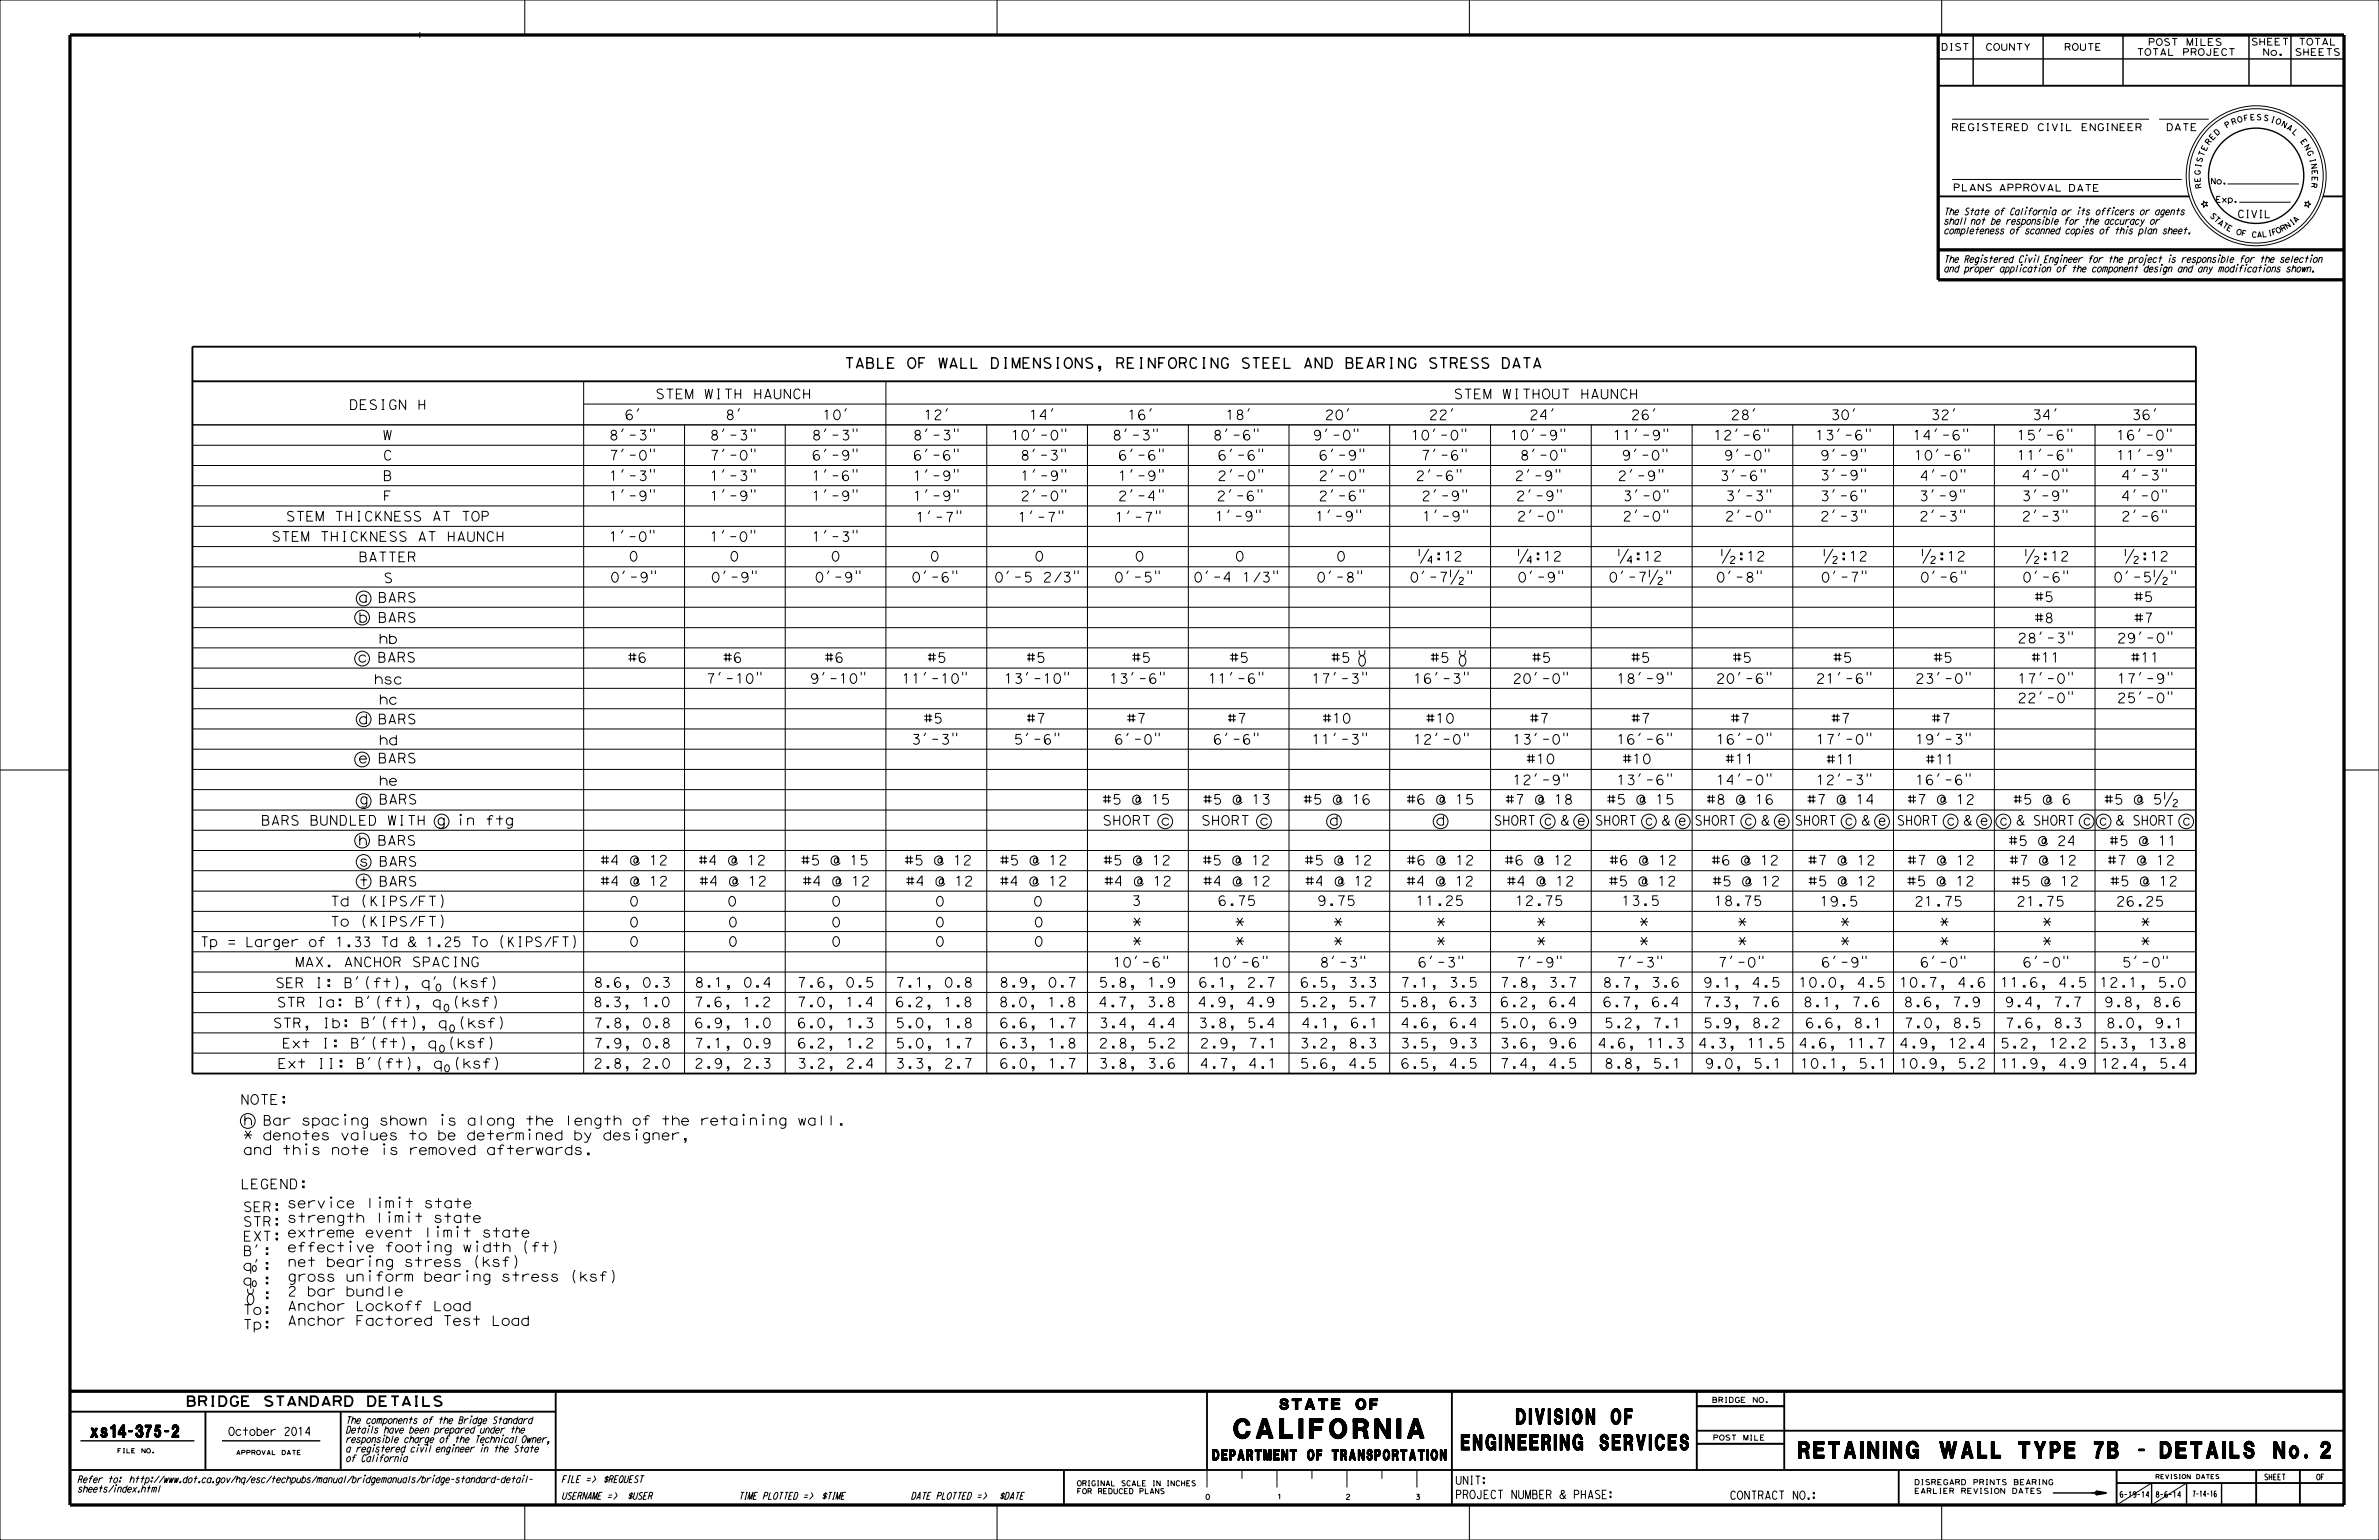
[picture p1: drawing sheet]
<svg xmlns="http://www.w3.org/2000/svg" width="432mm" height="279mm" viewBox="0 0 432 279" stroke-linecap="round" stroke-linejoin="round" font-family="sans-serif">
<defs><g id="words">
<text font-size="3.5" x="223.9" y="260.9">CALIFORNIA</text>
<text font-size="3" x="326.5" y="264.6">RETAINING WALL TYPE 7B - DETAILS No. 2</text>
<g font-size="2.8">
<text x="265.2" y="263.1">ENGINEERING SERVICES</text>
<text x="275.2" y="258.4">DIVISION OF</text>
</g>
<text font-size="2.3" x="16.5" y="260.8">xs14-375-2</text>
<g font-size="1.9">
<text x="153.2" y="66.8">TABLE OF WALL DIMENSIONS, REINFORCING STEEL AND BEARING STRESS DATA</text>
<text x="232.3" y="255.7">STATE OF</text>
<text x="220.1" y="264.9">DEPARTMENT OF TRANSPORTATION</text>
</g>
<g font-size="1.8">
<text x="63.3" y="74.3">DESIGN H</text>
<text x="113.3" y="76.1">6'</text>
<text x="118.9" y="72.4">STEM WITH HAUNCH</text>
<text x="131.6" y="76.1">8'</text>
<text x="149.2" y="76.1">10'</text>
<text x="167.6" y="76.1">12'</text>
<text x="186.7" y="76.1">14'</text>
<text x="204.6" y="76.1">16'</text>
<text x="222.4" y="76.1">18'</text>
<text x="240.4" y="76.1">20'</text>
<text x="259.3" y="76.1">22'</text>
<text x="263.8" y="72.4">STEM WITHOUT HAUNCH</text>
<text x="277.5" y="76.1">24'</text>
<text x="296" y="76.1">26'</text>
<text x="314.1" y="76.1">28'</text>
<text x="332.2" y="76.1">30'</text>
<text x="350.4" y="76.1">32'</text>
<text x="368.8" y="76.1">34'</text>
<text x="386.9" y="76.1">36'</text>
<text x="69.4" y="79.8">W</text>
<text x="69.5" y="83.5">C</text>
<text x="110.5" y="79.8">8'-3&quot;</text>
<text x="110.5" y="83.5">7'-0&quot;</text>
<text x="128.8" y="79.8">8'-3&quot;</text>
<text x="128.8" y="83.5">7'-0&quot;</text>
<text x="147.3" y="79.8">8'-3&quot;</text>
<text x="147.3" y="83.5">6'-9&quot;</text>
<text x="165.7" y="79.8">8'-3&quot;</text>
<text x="165.7" y="83.5">6'-6&quot;</text>
<text x="183.4" y="79.8">10'-0&quot;</text>
<text x="185.1" y="83.5">8'-3&quot;</text>
<text x="201.8" y="79.8">8'-3&quot;</text>
<text x="202.9" y="83.5">6'-6&quot;</text>
<text x="220.1" y="79.8">8'-6&quot;</text>
<text x="220.9" y="83.5">6'-6&quot;</text>
<text x="238.2" y="79.8">9'-0&quot;</text>
<text x="239.3" y="83.5">6'-9&quot;</text>
<text x="256" y="79.8">10'-0&quot;</text>
<text x="257.9" y="83.5">7'-6&quot;</text>
<text x="274" y="79.8">10'-9&quot;</text>
<text x="275.8" y="83.5">8'-0&quot;</text>
<text x="292.7" y="79.8">11'-9&quot;</text>
<text x="294.3" y="83.5">9'-0&quot;</text>
<text x="310.9" y="79.8">12'-6&quot;</text>
<text x="312.9" y="83.5">9'-0&quot;</text>
<text x="329.4" y="79.8">13'-6&quot;</text>
<text x="330.3" y="83.5">9'-9&quot;</text>
<text x="347.1" y="79.8">14'-6&quot;</text>
<text x="347.4" y="83.5">10'-6&quot;</text>
<text x="366" y="79.8">15'-6&quot;</text>
<text x="366" y="83.5">11'-6&quot;</text>
<text x="384.1" y="79.8">16'-0&quot;</text>
<text x="384.1" y="83.5">11'-9&quot;</text>
<text x="69.5" y="87.2">B</text>
<text x="110.5" y="87.2">1'-3&quot;</text>
<text x="128.8" y="87.2">1'-3&quot;</text>
<text x="147.3" y="87.2">1'-6&quot;</text>
<text x="165.7" y="87.2">1'-9&quot;</text>
<text x="185.2" y="87.2">1'-9&quot;</text>
<text x="202.9" y="87.2">1'-9&quot;</text>
<text x="220.9" y="87.2">2'-0&quot;</text>
<text x="239.3" y="87.2">2'-0&quot;</text>
<text x="256.9" y="87.2">2'-6&quot;</text>
<text x="274.9" y="87.2">2'-9&quot;</text>
<text x="293.6" y="87.2">2'-9&quot;</text>
<text x="312.1" y="87.2">3'-6&quot;</text>
<text x="330.3" y="87.1">3'-9&quot;</text>
<text x="348.4" y="87.2">4'-0&quot;</text>
<text x="366.9" y="87.1">4'-0&quot;</text>
<text x="385" y="87.1">4'-3&quot;</text>
<text x="51.9" y="94.6">STEM THICKNESS AT TOP</text>
<text x="69.5" y="90.8">F</text>
<text x="110.5" y="90.8">1'-9&quot;</text>
<text x="128.8" y="90.8">1'-9&quot;</text>
<text x="147.3" y="90.8">1'-9&quot;</text>
<text x="165.7" y="90.8">1'-9&quot;</text>
<text x="166.2" y="94.7">1'-7&quot;</text>
<text x="184.7" y="94.7">1'-7&quot;</text>
<text x="185.2" y="90.8">2'-0&quot;</text>
<text x="202.3" y="94.7">1'-7&quot;</text>
<text x="202.9" y="90.8">2'-4&quot;</text>
<text x="220.5" y="94.5">1'-9&quot;</text>
<text x="220.8" y="90.8">2'-6&quot;</text>
<text x="238.7" y="94.5">1'-9&quot;</text>
<text x="239.3" y="90.8">2'-6&quot;</text>
<text x="258" y="90.8">2'-9&quot;</text>
<text x="258.1" y="94.5">1'-9&quot;</text>
<text x="275.1" y="90.8">2'-9&quot;</text>
<text x="275.3" y="94.5">2'-0&quot;</text>
<text x="294.5" y="94.5">2'-0&quot;</text>
<text x="294.5" y="90.8">3'-0&quot;</text>
<text x="313" y="94.5">2'-0&quot;</text>
<text x="313.2" y="90.8">3'-3&quot;</text>
<text x="330.3" y="94.5">2'-3&quot;</text>
<text x="330.3" y="90.8">3'-6&quot;</text>
<text x="348.3" y="90.8">3'-9&quot;</text>
<text x="348.3" y="94.5">2'-3&quot;</text>
<text x="366.9" y="94.5">2'-3&quot;</text>
<text x="366.9" y="90.8">3'-9&quot;</text>
<text x="385" y="90.8">4'-0&quot;</text>
<text x="385" y="94.5">2'-6&quot;</text>
<text x="49.2" y="98.2">STEM THICKNESS AT HAUNCH</text>
<text x="65" y="101.9">BATTER</text>
<text x="110.5" y="98.2">1'-0&quot;</text>
<text x="114.1" y="101.8">0</text>
<text x="128.8" y="98.2">1'-0&quot;</text>
<text x="132.4" y="101.8">0</text>
<text x="147.3" y="98.2">1'-3&quot;</text>
<text x="150.8" y="101.8">0</text>
<text x="168.8" y="101.8">0</text>
<text x="187.7" y="101.8">0</text>
<text x="205.9" y="101.8">0</text>
<text x="224.1" y="101.8">0</text>
<text x="242.5" y="101.8">0</text>
<text x="257.2" y="101.8">‚:12</text>
<text x="275.2" y="101.8">‚:12</text>
<text x="293.4" y="101.8">‚:12</text>
<text x="312.1" y="101.8">•:12</text>
<text x="330.7" y="101.8">•:12</text>
<text x="348.5" y="101.8">•:12</text>
<text x="367.3" y="101.8">•:12</text>
<text x="385.3" y="101.8">•:12</text>
<text x="69.6" y="105.7">S</text>
<text x="110.7" y="105.6">0'-9&quot;</text>
<text x="129" y="105.6">0'-9&quot;</text>
<text x="147.8" y="105.6">0'-9&quot;</text>
<text x="165.4" y="105.6">0'-6&quot;</text>
<text x="180.4" y="105.6">0'-5 2/3&quot;</text>
<text x="202.2" y="105.6">0'-5&quot;</text>
<text x="216.6" y="105.6">0'-4 1/3&quot;</text>
<text x="238.9" y="105.6">0'-8&quot;</text>
<text x="255.8" y="105.6">0'-7•&quot;</text>
<text x="275.4" y="105.6">0'-9&quot;</text>
<text x="291.9" y="105.6">0'-7•&quot;</text>
<text x="311.4" y="105.6">0'-8&quot;</text>
<text x="330.4" y="105.6">0'-7&quot;</text>
<text x="348.5" y="105.6">0'-6&quot;</text>
<text x="367" y="105.6">0'-6&quot;</text>
<text x="383.6" y="105.6">0'-5•&quot;</text>
<text x="65" y="109.3">a BARS</text>
<text x="65" y="112.9">b BARS</text>
<text x="369.2" y="109.2">#5</text>
<text x="369.2" y="113">#8</text>
<text x="387.3" y="109.2">#5</text>
<text x="387.3" y="113">#7</text>
<text x="68.7" y="116.8">hb</text>
<text x="366.1" y="116.6">28'-3&quot;</text>
<text x="384.2" y="116.6">29'-0&quot;</text>
<text x="64.9" y="120.1">c BARS</text>
<text x="67.8" y="124.1">hsc</text>
<text x="113.9" y="120.2">#6</text>
<text x="128.1" y="124">7'-10&quot;</text>
<text x="131.2" y="120.2">#6</text>
<text x="147" y="124">9'-10&quot;</text>
<text x="149.7" y="120.2">#6</text>
<text x="163.6" y="124">11'-10&quot;</text>
<text x="168.3" y="120.2">#5</text>
<text x="182.2" y="124">13'-10&quot;</text>
<text x="186.3" y="120.2">#5</text>
<text x="201.3" y="124">13'-6&quot;</text>
<text x="205.4" y="120.2">#5</text>
<text x="219.2" y="124">11'-6&quot;</text>
<text x="223.1" y="120.2">#5</text>
<text x="238" y="124">17'-3&quot;</text>
<text x="241.6" y="120.2">#5</text>
<text x="256.5" y="124">16'-3&quot;</text>
<text x="259.6" y="120.2">#5</text>
<text x="274.5" y="124">20'-0&quot;</text>
<text x="278" y="120.2">#5</text>
<text x="293.4" y="124">18'-9&quot;</text>
<text x="296" y="120.2">#5</text>
<text x="310.8" y="124">20'-6&quot;</text>
<text x="314.4" y="120.2">#5</text>
<text x="329.6" y="124">21'-6&quot;</text>
<text x="332.7" y="120.2">#5</text>
<text x="347.6" y="124">23'-0&quot;</text>
<text x="350.9" y="120.2">#5</text>
<text x="366.1" y="124">17'-0&quot;</text>
<text x="368.7" y="120.2">#11</text>
<text x="384.2" y="124">17'-9&quot;</text>
<text x="386.7" y="120.2">#11</text>
<text x="65" y="131.3">d BARS</text>
<text x="68.7" y="127.8">hc</text>
<text x="167.6" y="131.2">#5</text>
<text x="186.3" y="131.2">#7</text>
<text x="204.5" y="131.2">#7</text>
<text x="222.7" y="131.2">#7</text>
<text x="240" y="131.2">#10</text>
<text x="258.8" y="131.2">#10</text>
<text x="277.6" y="131.2">#7</text>
<text x="296" y="131.2">#7</text>
<text x="314.1" y="131.2">#7</text>
<text x="332.3" y="131.2">#7</text>
<text x="350.6" y="131.2">#7</text>
<text x="366.1" y="127.5">22'-0&quot;</text>
<text x="384.2" y="127.5">25'-0&quot;</text>
<text x="68.7" y="135.2">hd</text>
<text x="165.4" y="135">3'-3&quot;</text>
<text x="183.9" y="135">5'-6&quot;</text>
<text x="202.2" y="135">6'-0&quot;</text>
<text x="220.1" y="135">6'-6&quot;</text>
<text x="238" y="135">11'-3&quot;</text>
<text x="256.5" y="135">12'-0&quot;</text>
<text x="274.5" y="135">13'-0&quot;</text>
<text x="293.4" y="135">16'-6&quot;</text>
<text x="310.8" y="135">16'-0&quot;</text>
<text x="329.6" y="135">17'-0&quot;</text>
<text x="347.6" y="135">19'-3&quot;</text>
<text x="65" y="138.4">e BARS</text>
<text x="68.7" y="142.5">he</text>
<text x="274.5" y="142.4">12'-9&quot;</text>
<text x="277" y="138.6">#10</text>
<text x="293.4" y="142.4">13'-6&quot;</text>
<text x="294.5" y="138.6">#10</text>
<text x="310.8" y="142.4">14'-0&quot;</text>
<text x="313.1" y="138.6">#11</text>
<text x="329.6" y="142.4">12'-3&quot;</text>
<text x="331.4" y="138.7">#11</text>
<text x="347.6" y="142.4">16'-6&quot;</text>
<text x="349.5" y="138.7">#11</text>
<text x="47.3" y="149.7">BARS BUNDLED WITH g in ftg</text>
<text x="65.2" y="145.9">g BARS</text>
<text x="200.1" y="145.9">#5 @ 15</text>
<text x="200.1" y="149.7">SHORT c</text>
<text x="218" y="149.7">SHORT c</text>
<text x="218.3" y="145.9">#5 @ 13</text>
<text x="236.5" y="145.9">#5 @ 16</text>
<text x="241.2" y="149.7">d</text>
<text x="255.2" y="145.9">#6 @ 15</text>
<text x="260.6" y="149.7">d</text>
<text x="271.1" y="149.7">SHORT c &amp; e</text>
<text x="273.2" y="145.9">#7 @ 18</text>
<text x="289.5" y="149.7">SHORT c &amp; e</text>
<text x="291.6" y="145.9">#5 @ 15</text>
<text x="307.5" y="149.7">SHORT c &amp; e</text>
<text x="309.7" y="145.9">#8 @ 16</text>
<text x="325.8" y="149.7">SHORT c &amp; e</text>
<text x="327.9" y="145.9">#7 @ 14</text>
<text x="344.3" y="149.7">SHORT c &amp; e</text>
<text x="346.2" y="145.9">#7 @ 12</text>
<text x="362.9" y="149.7">c &amp; SHORT c</text>
<text x="365.4" y="145.9">#5 @ 6</text>
<text x="381" y="149.7">c &amp; SHORT c</text>
<text x="381.9" y="145.9">#5 @ 5•</text>
<text x="65" y="153.4">h BARS</text>
<text x="364.5" y="153.4">#5 @ 24</text>
<text x="382.8" y="153.4">#5 @ 11</text>
<text x="65.2" y="157.2">s BARS</text>
<text x="65.2" y="160.8">t BARS</text>
<text x="108.9" y="156.9">#4 @ 12</text>
<text x="109" y="160.7">#4 @ 12</text>
<text x="126.7" y="156.9">#4 @ 12</text>
<text x="126.9" y="160.7">#4 @ 12</text>
<text x="145.3" y="156.9">#5 @ 15</text>
<text x="145.6" y="160.7">#4 @ 12</text>
<text x="164.1" y="156.9">#5 @ 12</text>
<text x="164.4" y="160.7">#4 @ 12</text>
<text x="181.4" y="160.7">#4 @ 12</text>
<text x="181.5" y="156.9">#5 @ 12</text>
<text x="200.2" y="156.9">#5 @ 12</text>
<text x="200.4" y="160.7">#4 @ 12</text>
<text x="218.2" y="156.9">#5 @ 12</text>
<text x="218.3" y="160.7">#4 @ 12</text>
<text x="236.8" y="156.9">#5 @ 12</text>
<text x="236.8" y="160.7">#4 @ 12</text>
<text x="255.2" y="160.7">#4 @ 12</text>
<text x="255.3" y="156.9">#6 @ 12</text>
<text x="273.1" y="156.9">#6 @ 12</text>
<text x="273.5" y="160.7">#4 @ 12</text>
<text x="292" y="160.7">#5 @ 12</text>
<text x="292.1" y="156.9">#6 @ 12</text>
<text x="310.6" y="156.9">#6 @ 12</text>
<text x="310.8" y="160.7">#5 @ 12</text>
<text x="328.1" y="156.9">#7 @ 12</text>
<text x="328.1" y="160.7">#5 @ 12</text>
<text x="346.1" y="160.7">#5 @ 12</text>
<text x="346.2" y="156.9">#7 @ 12</text>
<text x="364.7" y="156.9">#7 @ 12</text>
<text x="365" y="160.7">#5 @ 12</text>
<text x="382.5" y="156.9">#7 @ 12</text>
<text x="383" y="160.7">#5 @ 12</text>
<text x="59.9" y="164.4">Td (KIPS/FT)</text>
<text x="114.2" y="164.4">0</text>
<text x="132" y="164.4">0</text>
<text x="150.9" y="164.4">0</text>
<text x="169.7" y="164.4">0</text>
<text x="187.5" y="164.4">0</text>
<text x="205.3" y="164.3">3</text>
<text x="220.9" y="164.3">6.75</text>
<text x="239" y="164.3">9.75</text>
<text x="256.9" y="164.3">11.25</text>
<text x="274.9" y="164.3">12.75</text>
<text x="294.2" y="164.3">13.5</text>
<text x="311.1" y="164.3">18.75</text>
<text x="330.3" y="164.4">19.5</text>
<text x="347.4" y="164.4">21.75</text>
<text x="365.9" y="164.4">21.75</text>
<text x="384" y="164.4">26.25</text>
<text x="36.3" y="171.8">Tp = Larger of 1.33 Td &amp; 1.25 To (KIPS/FT)</text>
<text x="59.9" y="168.1">To (KIPS/FT)</text>
<text x="114.2" y="168.2">0</text>
<text x="114.2" y="171.7">0</text>
<text x="132.1" y="168.2">0</text>
<text x="132.1" y="171.7">0</text>
<text x="150.9" y="168.2">0</text>
<text x="150.9" y="171.7">0</text>
<text x="169.7" y="168.2">0</text>
<text x="169.7" y="171.7">0</text>
<text x="187.6" y="168.2">0</text>
<text x="187.6" y="171.7">0</text>
<text x="205.5" y="168.2">*</text>
<text x="205.5" y="171.7">*</text>
<text x="224.2" y="168.2">*</text>
<text x="224.2" y="171.7">*</text>
<text x="242" y="168.2">*</text>
<text x="242" y="171.7">*</text>
<text x="260.6" y="168.2">*</text>
<text x="260.6" y="171.7">*</text>
<text x="278.9" y="168.2">*</text>
<text x="278.9" y="171.7">*</text>
<text x="297.5" y="168.2">*</text>
<text x="297.5" y="171.7">*</text>
<text x="315.3" y="168.2">*</text>
<text x="315.3" y="171.7">*</text>
<text x="334" y="168.2">*</text>
<text x="334" y="171.7">*</text>
<text x="352" y="168.2">*</text>
<text x="352" y="171.7">*</text>
<text x="370.7" y="168.2">*</text>
<text x="370.7" y="171.7">*</text>
<text x="388.5" y="168.2">*</text>
<text x="388.5" y="171.7">*</text>
<text x="49.9" y="179.2">SER I: B'(ft), q' (ksf)</text>
<text x="53.5" y="175.4">MAX. ANCHOR SPACING</text>
<text x="107.7" y="179.1">8.6, 0.3</text>
<text x="126" y="179.1">8.1, 0.4</text>
<text x="144.6" y="179.1">7.6, 0.5</text>
<text x="162.5" y="179.1">7.1, 0.8</text>
<text x="181.3" y="179.1">8.9, 0.7</text>
<text x="199.4" y="179.1">5.8, 1.9</text>
<text x="201.9" y="175.5">10'-6&quot;</text>
<text x="217.4" y="179.1">6.1, 2.7</text>
<text x="220" y="175.5">10'-6&quot;</text>
<text x="235.9" y="179.1">6.5, 3.3</text>
<text x="239.5" y="175.5">8'-3&quot;</text>
<text x="254.1" y="179.1">7.1, 3.5</text>
<text x="257.2" y="175.5">6'-3&quot;</text>
<text x="272.2" y="179.1">7.8, 3.7</text>
<text x="275.1" y="175.5">7'-9&quot;</text>
<text x="290.8" y="179.1">8.7, 3.6</text>
<text x="293.3" y="175.5">7'-3&quot;</text>
<text x="309.1" y="179.1">9.1, 4.5</text>
<text x="311.8" y="175.5">7'-0&quot;</text>
<text x="326.4" y="179.1">10.0, 4.5</text>
<text x="330.5" y="175.5">6'-9&quot;</text>
<text x="344.7" y="179.1">10.7, 4.6</text>
<text x="348.4" y="175.5">6'-0&quot;</text>
<text x="363" y="179.1">11.6, 4.5</text>
<text x="367" y="175.5">6'-0&quot;</text>
<text x="381" y="179.1">12.1, 5.0</text>
<text x="385.1" y="175.5">5'-0&quot;</text>
<text x="50.2" y="182.7">STR Ia: B'(ft), q (ksf)</text>
<text x="107.6" y="182.7">8.3, 1.0</text>
<text x="125.9" y="182.7">7.6, 1.2</text>
<text x="144.6" y="182.7">7.0, 1.4</text>
<text x="162.4" y="182.7">6.2, 1.8</text>
<text x="181.2" y="182.7">8.0, 1.8</text>
<text x="199.3" y="182.7">4.7, 3.8</text>
<text x="217.4" y="182.7">4.9, 4.9</text>
<text x="235.8" y="182.7">5.2, 5.7</text>
<text x="254.1" y="182.7">5.8, 6.3</text>
<text x="272.2" y="182.7">6.2, 6.4</text>
<text x="290.8" y="182.7">6.7, 6.4</text>
<text x="309" y="182.7">7.3, 7.6</text>
<text x="327.2" y="182.7">8.1, 7.6</text>
<text x="345.5" y="182.7">8.6, 7.9</text>
<text x="363.8" y="182.7">9.4, 7.7</text>
<text x="381.9" y="182.7">9.8, 8.6</text>
<text x="49.5" y="186.5">STR, Ib: B'(ft), q (ksf)</text>
<text x="51.1" y="190.2">Ext</text>
<text x="59.3" y="190.2">I:</text>
<text x="63.6" y="190.2">B'(ft),</text>
<text x="76.8" y="190.2">q</text>
<text x="80.5" y="190.2">(ksf)</text>
<text x="107.7" y="186.5">7.8, 0.8</text>
<text x="107.7" y="190.1">7.9, 0.8</text>
<text x="126" y="186.5">6.9, 1.0</text>
<text x="126" y="190.1">7.1, 0.9</text>
<text x="144.6" y="186.5">6.0, 1.3</text>
<text x="144.6" y="190.1">6.2, 1.2</text>
<text x="162.5" y="186.5">5.0, 1.8</text>
<text x="162.5" y="190.1">5.0, 1.7</text>
<text x="181.3" y="190.1">6.3, 1.8</text>
<text x="181.3" y="186.5">6.6, 1.7</text>
<text x="199.4" y="190.1">2.8, 5.2</text>
<text x="199.4" y="186.5">3.4, 4.4</text>
<text x="217.5" y="186.5">3.8, 5.4</text>
<text x="217.7" y="190.1">2.9, 7.1</text>
<text x="235.9" y="190.1">3.2, 8.3</text>
<text x="236.2" y="186.5">4.1, 6.1</text>
<text x="254.1" y="190.1">3.5, 9.3</text>
<text x="254.2" y="186.5">4.6, 6.4</text>
<text x="272.2" y="186.5">5.0, 6.9</text>
<text x="272.2" y="190.1">3.6, 9.6</text>
<text x="289.9" y="190.1">4.6, 11.3</text>
<text x="291.1" y="186.5">5.2, 7.1</text>
<text x="308.2" y="190.1">4.3, 11.5</text>
<text x="309.1" y="186.5">5.9, 8.2</text>
<text x="326.4" y="190.1">4.6, 11.7</text>
<text x="327.6" y="186.5">6.6, 8.1</text>
<text x="344.7" y="190.1">4.9, 12.4</text>
<text x="345.5" y="186.5">7.0, 8.5</text>
<text x="363" y="190.1">5.2, 12.2</text>
<text x="363.9" y="186.5">7.6, 8.3</text>
<text x="381" y="190.1">5.3, 13.8</text>
<text x="382.2" y="186.5">8.0, 9.1</text>
<text x="50.4" y="193.8">Ext</text>
<text x="58.6" y="193.8">II:</text>
<text x="64.6" y="193.8">B'(ft),</text>
<text x="77.7" y="193.8">q</text>
<text x="81.5" y="193.8">(ksf)</text>
<text x="107.7" y="193.8">2.8, 2.0</text>
<text x="126" y="193.8">2.9, 2.3</text>
<text x="144.7" y="193.8">3.2, 2.4</text>
<text x="162.5" y="193.8">3.3, 2.7</text>
<text x="181.3" y="193.8">6.0, 1.7</text>
<text x="199.4" y="193.8">3.8, 3.6</text>
<text x="217.7" y="193.8">4.7, 4.1</text>
<text x="235.9" y="193.8">5.6, 4.5</text>
<text x="254.1" y="193.8">6.5, 4.5</text>
<text x="272.2" y="193.8">7.4, 4.5</text>
<text x="291.1" y="193.8">8.8, 5.1</text>
<text x="309.4" y="193.8">9.0, 5.1</text>
<text x="326.7" y="193.8">10.1, 5.1</text>
<text x="344.7" y="193.8">10.9, 5.2</text>
<text x="363" y="193.8">11.9, 4.9</text>
<text x="381.2" y="193.8">12.4, 5.4</text>
<text x="43.6" y="200.4">NOTE:</text>
<text x="40.3" y="206.8">* denotes values to be determined by designer,</text>
<text x="40.4" y="204.2">h Bar spacing shown is along the length of the retaining wall.</text>
<text x="40.4" y="209.5">and this note is removed afterwards.</text>
<text x="43.6" y="215.7">LEGEND:</text>
<text x="44.1" y="219.8">SER:</text>
<text x="52.1" y="221.8">strength limit state</text>
<text x="52.1" y="219.1">service limit state</text>
<text x="44.1" y="227.8">B':</text>
<text x="44.1" y="225.2">EXT:</text>
<text x="44.1" y="222.5">STR:</text>
<text x="52.1" y="227.1">effective footing width (ft)</text>
<text x="52.1" y="224.5">extreme event limit state</text>
<text x="44.1" y="233.2">q</text>
<text x="44.1" y="230.5">q':</text>
<text x="52.1" y="232.5">gross uniform bearing stress (ksf)</text>
<text x="52.1" y="229.8">net bearing stress (ksf)</text>
<text x="44.1" y="238.5">To:</text>
<text x="52.1" y="237.8">Anchor Lockoff Load</text>
<text x="52.1" y="235.2">2 bar bundle</text>
<text x="44.1" y="241.2">Tp:</text>
<text x="52.1" y="240.5">Anchor Factored Test Load</text>
<text x="33.7" y="255.1">BRIDGE STANDARD DETAILS</text>
</g>
<g font-size="1.5">
<text x="41.4" y="260.5">October 2014</text>
<text x="264.1" y="269.3">UNIT:</text>
<text x="264.1" y="271.9">PROJECT NUMBER &amp; PHASE:</text>
<text x="313.9" y="272">CONTRACT NO.:</text>
</g>
<text font-size="1.4" x="406.1" y="39.5">CIVIL</text>
<g font-size="1.3">
<text x="354.1" y="23.7">REGISTERED CIVIL ENGINEER</text>
<text x="393.1" y="23.7">DATE</text>
<text x="354.4" y="34.6">PLANS</text>
<text x="362.8" y="34.7">APPROVAL</text>
<text x="375.4" y="34.7">DATE</text>
<text x="352.7" y="40.7">shall not be responsible for the accuracy or</text>
<text x="352.7" y="39">The State of California or its officers or agents</text>
<text x="352.7" y="47.6">The Registered Civil Engineer for the project is responsible for the selection</text>
<text x="352.7" y="42.5">completeness of scanned copies of this plan sheet.</text>
<text x="352.7" y="49.4">and proper application of the component design and any modifications shown.</text>
<text x="78.9" y="179.8">0</text>
<text x="80.4" y="183.5">0</text>
<text x="79.6" y="190.9">0</text>
<text x="81.4" y="187.2">0</text>
<text x="80.5" y="194.5">0</text>
<text x="62.7" y="263.5">a registered civil engineer in the State</text>
<text x="62.7" y="261.8">responsible charge of the Technical Owner,</text>
<text x="62.7" y="260">Details have been prepared under the</text>
<text x="62.7" y="258.3">The components of the Bridge Standard</text>
<text x="14" y="269">Refer to:</text>
<text x="22.7" y="269">http://www.dot.ca.gov/hq/esc/techpubs/manual/bridgemanuals/bridge-standard-detail-</text>
<text x="62.7" y="265.2">of California</text>
<text x="101.9" y="269">FILE =&gt;</text>
<text x="109.4" y="269">$REQUEST</text>
<text x="14" y="270.8">sheets/index.html</text>
<text x="101.9" y="272">USERNAME =&gt;</text>
<text x="113.8" y="272">$USER</text>
<text x="134" y="272">TIME PLOTTED =&gt;</text>
<text x="149" y="272">$TIME</text>
<text x="165.3" y="272">DATE PLOTTED =&gt;</text>
<text x="181.3" y="272">$DATE</text>
</g>
<g font-size="1.2">
<text x="352.3" y="9.1">DIST</text>
<text x="360.3" y="9.1">COUNTY</text>
<text x="374.6" y="9.1">ROUTE</text>
<text x="387.8" y="10.1">TOTAL PROJECT</text>
<text x="389.9" y="8.2">POST MILES</text>
<text x="408.5" y="8.2">SHEET</text>
<text x="410.6" y="10.1">No.</text>
<text x="416.5" y="10.1">SHEETS</text>
<text x="417.2" y="8.2">TOTAL</text>
</g>
<g font-size="1.1">
<text x="401.2" y="33.4">No.</text>
<text x="402.1" y="36.7">Exp.</text>
<text x="45.6" y="230.7">0</text>
<text x="45.6" y="233.4">0</text>
<text x="410.9" y="268.5">SHEET</text>
<text x="420.4" y="268.5">OF</text>
<text x="384.7" y="271.7">6-19-14</text>
<text x="391.2" y="271.7">8-6-14</text>
<text x="397.9" y="271.5">7-14-16</text>
</g>
<g font-size="1">
<text x="404.1" y="23.3" transform="rotate(-31 404.1 23.3)">P</text>
<text x="405.2" y="22.7" transform="rotate(-20 405.2 22.7)">R</text>
<text x="406.2" y="22.3" transform="rotate(-15 406.2 22.3)">O</text>
<text x="407.3" y="22" transform="rotate(-10 407.3 22)">F</text>
<text x="408.4" y="21.8" transform="rotate(-4 408.4 21.8)">E</text>
<text x="409.5" y="21.8" transform="rotate(1 409.5 21.8)">S</text>
<text x="410.7" y="21.8" transform="rotate(12 410.7 21.8)">S</text>
<text x="412.1" y="22.1" transform="rotate(17 412.1 22.1)">I</text>
<text x="412.9" y="22.3" transform="rotate(22 412.9 22.3)">O</text>
<text x="414" y="22.8" transform="rotate(28 414 22.8)">N</text>
<text x="414.9" y="23.3" transform="rotate(33 414.9 23.3)">A</text>
<text x="399.6" y="29.6" transform="rotate(-74 399.6 29.6)">S</text>
<text x="399.9" y="28.5" transform="rotate(-69 399.9 28.5)">T</text>
<text x="400.4" y="27.5" transform="rotate(-63 400.4 27.5)">E</text>
<text x="400.9" y="26.4" transform="rotate(-53 400.9 26.4)">R</text>
<text x="401.6" y="25.5" transform="rotate(-47 401.6 25.5)">E</text>
<text x="402.3" y="24.7" transform="rotate(-42 402.3 24.7)">D</text>
<text x="415.9" y="24" transform="rotate(44 415.9 24)">L</text>
<text x="417.5" y="25.6" transform="rotate(55 417.5 25.6)">E</text>
<text x="418.1" y="26.6" transform="rotate(60 418.1 26.6)">N</text>
<text x="418.7" y="27.5" transform="rotate(65 418.7 27.5)">G</text>
<text x="419.2" y="28.9" transform="rotate(76 419.2 28.9)">I</text>
<text x="419.4" y="29.7" transform="rotate(81 419.4 29.7)">N</text>
<text x="399.3" y="31.8" transform="rotate(-85 399.3 31.8)">G</text>
<text x="399.4" y="33" transform="rotate(-96 399.4 33)">E</text>
<text x="399.4" y="30.5" transform="rotate(-80 399.4 30.5)">I</text>
<text x="399.6" y="34.1" transform="rotate(-101 399.6 34.1)">R</text>
<text x="419.6" y="33.1" transform="rotate(98 419.6 33.1)">R</text>
<text x="419.6" y="30.8" transform="rotate(87 419.6 30.8)">E</text>
<text x="419.7" y="32" transform="rotate(92 419.7 32)">E</text>
<text x="401" y="39.2" transform="rotate(46 401 39.2)">S</text>
<text x="401.7" y="39.9" transform="rotate(41 401.7 39.9)">T</text>
<text x="402.4" y="40.6" transform="rotate(37 402.4 40.6)">A</text>
<text x="403.2" y="41.1" transform="rotate(32 403.2 41.1)">T</text>
<text x="404" y="41.6" transform="rotate(27 404 41.6)">E</text>
<text x="415.1" y="41.6" transform="rotate(-34 415.1 41.6)">N</text>
<text x="416.1" y="40.9" transform="rotate(-38 416.1 40.9)">I</text>
<text x="416.7" y="40.5" transform="rotate(-43 416.7 40.5)">A</text>
<text x="405.8" y="42.4" transform="rotate(18 405.8 42.4)">O</text>
<text x="406.7" y="42.7" transform="rotate(13 406.7 42.7)">F</text>
<text x="408.6" y="43" transform="rotate(4 408.6 43)">C</text>
<text x="409.6" y="43.1" transform="rotate(-1 409.6 43.1)">A</text>
<text x="410.6" y="43" transform="rotate(-6 410.6 43)">L</text>
<text x="411.7" y="42.8" transform="rotate(-10 411.7 42.8)">I</text>
<text x="412.5" y="42.7" transform="rotate(-15 412.5 42.7)">F</text>
<text x="413.3" y="42.4" transform="rotate(-24 413.3 42.4)">O</text>
<text x="414.2" y="42.1" transform="rotate(-29 414.2 42.1)">R</text>
<text x="310.7" y="254.5">BRIDGE NO.</text>
<text x="310.9" y="261.3">POST MILE</text>
<text x="195.4" y="269.6">ORIGINAL SCALE IN INCHES</text>
<text x="347.4" y="269.4">DISREGARD PRINTS BEARING</text>
<text x="195.4" y="271">FOR REDUCED PLANS</text>
<text x="218.7" y="272">0</text>
<text x="231.8" y="272">1</text>
<text x="244.2" y="272">2</text>
<text x="256.9" y="272">3</text>
<text x="347.4" y="271">EARLIER REVISION DATES</text>
</g>
<g font-size=".8">
<text x="21.2" y="263.6">FILE NO.</text>
<text x="42.8" y="263.9">APPROVAL DATE</text>
<text x="391.2" y="268.3">REVISION DATES</text>
</g>
</g></defs>
<g fill="none" stroke="#000" stroke-width=".18">
<path d="M0 0h431.8v279.4h-431.8zM76.2 5.8v1.1M95.2 0v6.3M181 0v6.3M266.7 0v6.3M352.4 0v6.3M354.3 21.6h35.8M354.3 32.6h41.7M367.8 38.1l-.3 .9M367.8 37.6h.1v.2zM371 39.8l-.3 .9M371.1 39.3h.1l-.1 .2z"/>
<path d="M372.1 38.1l-.2 .9M372.2 37.6l.1 .1-.1 .1zM377.4 38.1l-.2 .9M377.5 37.6h.1l-.1 .2zM383.6 38.1l-.3 .9M383.7 37.6l-.1 .2zM391.9 21.6h9M399.9 36.4l.3 .4 .4-.1-.2 .3 .3 .4-.5-.1-.2 .3-.1-.4-.4-.2 .4-.1zM404.3 33.4h13M406.4 36.7h9.4M418.3 36.7l.4 .1 .3-.4v.5l.5 .2-.5 .1v.4l-.3-.3-.4 .1 .3-.4zM359.8 46.7l-.3 1"/>
<path d="M359.8 46.2h.1l-.1 .2zM366.9 48.5l-.3 .9M366.9 48h.1l-.1 .2zM367.8 46.7l-.3 1M367.8 46.2h.1l-.1 .2zM369.4 46.7l-.3 1M369.5 46.2v.2zM370.3 48.5l-.2 .9M370.4 48v.2zM374.2 46.7l-.3 1M374.3 46.2h.1l-.1 .2zM378.1 41.6l-.3 .9"/>
<path d="M378.2 41.1v.1zM386.1 41.6l-.2 .9M389.5 46.7l-.3 1.2-.2 .2-.1-.1M392.3 48.5l-.3 .9M392.4 48h.1l-.1 .2zM393.9 46.7l-.2 1M394 46.2l.1 .1-.1 .1zM402.8 46.7l-.2 1M402.9 46.2h.1l-.1 .2zM406 48.5l-.2 .9M406.1 48h.1l-.1 .2zM407.6 48.5l-.2 .9"/>
<path d="M407.7 48h.1l-.1 .2zM411.1 48.5l-.3 .9M411.2 48h.1l-.1 .2zM419.6 46.7l-.3 1M419.6 46.2h.1l-.1 .2zM105.9 73.3h292.7M105.9 69.2v125.6M113.1 77.8l-.3 .6M116 74.1l-.4 .5M118.1 77.8v.6M118.7 77.8v.6M124.2 77.1v117.7"/>
<path d="M131.4 77.8l-.3 .6M134.2 74.1l-.3 .5M136.4 77.8v.6M137 77.8v.6M142.5 77.1v117.7M149.9 77.8l-.3 .6M153.6 74.1l-.3 .5M154.9 77.8v.6M155.5 77.8v.6M160.8 69.2v125.6M168.3 77.8l-.3 .6M172 74.1l-.3 .5"/>
<path d="M173.2 77.8v.6M173.9 77.8v.6M179.1 77.1v117.7M187.8 77.8l-.3 .6M191.1 74.1l-.3 .5M192.8 77.8v.6M193.4 77.8v.6M197.4 77.1v117.7M204.4 77.8l-.2 .6M209 74.1l-.3 .5M209.4 77.8v.6M210 77.8v.6"/>
<path d="M215.7 77.1v117.7M222.7 77.8l-.3 .6M226.8 74.1l-.3 .5M227.7 77.8v.6M228.3 77.8v.6M234 77.1v117.7M240.8 77.8l-.2 .6M244.8 74.1l-.3 .5M245.8 77.8v.6M246.5 77.8v.6M252.2 77.1v117.7M260.4 77.8l-.3 .6"/>
<path d="M263.7 74.1l-.3 .5M265.4 77.8v.6M266 77.8v.6M270.5 77.1v117.7M278.4 77.8l-.3 .6M281.9 74.1l-.3 .5M283.4 77.8v.6M284 77.8v.6M288.8 77.1v117.7M297.1 77.8l-.3 .6M300.4 74.1l-.3 .5M302 77.8v.6"/>
<path d="M302.7 77.8v.6M307.1 77.1v117.7M315.3 77.8l-.3 .6M318.5 74.1l-.3 .5M320.3 77.8v.6M320.9 77.8v.6M325.4 77.1v117.7M333.8 77.8l-.3 .6M336.6 74.1l-.3 .5M338.8 77.8v.6M339.4 77.8v.6M343.7 77.1v117.7"/>
<path d="M351.5 77.8l-.3 .6M354.8 74.1l-.3 .5M356.4 77.8v.6M357.1 77.8v.6M362 77.1v117.7M370.4 77.8l-.3 .6M373.2 74.1l-.3 .5M375.4 77.8v.6M376 77.8v.6M380.3 77.1v117.7M388.4 77.8l-.2 .6M391.3 74.1l-.3 .5"/>
<path d="M393.4 77.8v.6M394.1 77.8v.6M34.9 80.8h363.7M34.9 84.5h363.7M34.9 88.1h363.7M34.9 91.8h363.7M34.9 95.5h363.7M34.9 99.2h363.7M113.1 96.2l-.3 .6M113.1 85.1l-.3 .6M113.1 81.4l-.3 .6M113.1 88.8l-.3 .6"/>
<path d="M118 96.1v.7M118.1 81.4v.6M118.1 85.1v.6M118.1 88.8v.6M118.7 96.1v.7M118.7 81.4v.6M118.7 85.1v.6M118.7 88.8v.6M131.4 96.2l-.3 .6M131.4 85.1l-.3 .6M131.4 81.4l-.3 .6M131.4 88.8l-.3 .6"/>
<path d="M136.3 96.1v.7M136.4 81.4v.6M136.4 85.1v.6M136.4 88.8v.6M137 96.1v.7M137 81.4v.6M137 85.1v.6M137 88.8v.6M149.9 81.4l-.3 .6M149.9 85.1l-.3 .6M149.9 88.8l-.3 .6M149.9 96.2l-.3 .6"/>
<path d="M154.9 81.4v.6M154.9 85.1v.6M154.9 88.8v.6M154.9 96.1v.7M155.5 81.4v.6M155.5 85.1v.6M155.5 88.8v.6M155.5 96.1v.7M168.3 81.4l-.3 .6M168.3 85.1l-.3 .6M168.3 88.8l-.3 .6M168.8 92.6l-.3 .6"/>
<path d="M173.2 81.4v.6M173.2 85.1v.6M173.2 88.8v.6M173.7 92.6v.6M173.9 81.4v.6M173.9 85.1v.6M173.9 88.8v.6M174.4 92.6v.6M187.3 92.6l-.3 .6M187.7 81.4l-.2 .6M187.8 85.1l-.3 .6M187.8 88.8l-.3 .6"/>
<path d="M192.3 92.6v.6M192.7 81.4v.6M192.8 85.1v.6M192.8 88.8v.6M192.9 92.6v.6M193.4 81.4v.6M193.4 85.1v.6M193.4 88.8v.6M204.9 92.6l-.3 .6M205.5 85.1l-.3 .6M205.5 81.4l-.3 .6M205.5 88.8l-.3 .6"/>
<path d="M209.9 92.6v.6M210.5 81.4v.6M210.5 85.1v.6M210.5 88.8v.6M210.5 92.6v.6M211.1 81.4v.6M211.1 85.1v.6M211.1 88.8v.6M223.1 92.5l-.3 .6M223.4 88.8l-.3 .6M223.6 85.1l-.3 .6M223.6 81.4l-.3 .6"/>
<path d="M228.1 92.5v.6M228.4 88.8v.6M228.5 81.4v.6M228.5 85.1v.6M228.7 92.5v.6M229 88.8v.6M229.2 81.4v.6M229.2 85.1v.6M241.3 92.5l-.3 .6M241.9 81.4l-.3 .6M241.9 85.1l-.3 .6M241.9 88.8l-.3 .6"/>
<path d="M246.3 92.5v.6M246.9 81.4v.6M246.9 85.1v.6M246.9 88.8v.6M246.9 92.5v.6M247.5 81.4v.6M247.5 85.1v.6M247.5 88.8v.6M257.6 99.6v1.3M259.3 99.6l-1.5 2.6M259.5 85.1l-.2 .6M260.5 81.4l-.3 .6"/>
<path d="M260.6 88.8l-.3 .6M260.7 92.5l-.3 .6M264.5 85.1v.6M265.1 85.1v.6M265.4 81.4v.6M265.5 88.8v.6M265.7 92.5v.6M266.1 81.4v.6M266.2 88.8v.6M266.3 92.5v.6M275.6 99.6v1.3M277.4 99.6l-1.6 2.6"/>
<path d="M277.5 85.1l-.3 .6M277.7 88.8l-.2 .6M277.9 92.5l-.3 .6M278.4 81.4l-.2 .6M282.5 85.1v.6M282.7 88.8v.6M282.9 92.5v.6M283.1 85.1v.6M283.4 88.8v.6M283.4 81.4v.6M283.5 92.5v.6M284.1 81.4v.6"/>
<path d="M293.8 99.6v1.3M295.6 99.6l-1.6 2.6M296.2 85.1l-.3 .6M296.9 81.4l-.3 .6M297.1 92.5l-.3 .6M297.1 88.8l-.3 .6M301.2 85.1v.6M301.8 85.1v.6M301.9 81.4v.6M302 92.5v.6M302.1 88.8v.6M302.5 81.4v.6"/>
<path d="M302.7 92.5v.6M302.7 88.8v.6M312.5 99.6v1.3M314.1 99.6l-1.5 2.6M314.7 85.1l-.3 .6M315.5 81.4l-.3 .6M315.7 92.5l-.3 .6M315.8 88.8l-.3 .6M319.7 85.1v.6M320.4 85.1v.6M320.4 81.4v.6M320.6 92.5v.6"/>
<path d="M320.7 88.8v.6M321.1 81.4v.6M321.3 92.5v.6M321.4 88.8v.6M331.1 99.6v1.3M332.7 99.6l-1.5 2.6M333 85l-.4 .6M333 92.5l-.4 .6M333 81.4l-.4 .6M333 88.8l-.4 .6M337.9 81.4v.6M337.9 85v.6"/>
<path d="M337.9 88.8v.6M337.9 92.5v.6M338.6 81.4v.6M338.6 85v.6M338.6 88.8v.6M338.6 92.5v.6M348.9 99.6v1.3M350.5 99.6l-1.5 2.6M350.9 88.8l-.3 .6M350.9 92.5l-.3 .6M351 85.1l-.3 .6M351.8 81.4l-.4 .6"/>
<path d="M355.9 88.8v.6M355.9 92.5v.6M356 85.1v.6M356.5 88.8v.6M356.6 92.5v.6M356.6 85.1v.6M356.7 81.4v.6M357.4 81.4v.6M367.7 99.6v1.3M369.3 99.6l-1.5 2.6M369.5 92.5l-.3 .6M369.5 85l-.3 .6"/>
<path d="M369.5 88.8l-.3 .6M370.4 81.4l-.3 .6M374.5 85v.6M374.5 88.8v.6M374.5 92.5v.6M375.1 85v.6M375.1 88.8v.6M375.1 92.5v.6M375.4 81.4v.6M376 81.4v.6M385.8 99.6v1.3M387.3 99.6l-1.5 2.6"/>
<path d="M387.6 85l-.3 .6M387.6 88.8l-.3 .6M387.6 92.5l-.3 .6M388.4 81.4l-.2 .6M392.5 85v.6M392.5 88.8v.6M392.5 92.5v.6M393.2 85v.6M393.2 88.8v.6M393.2 92.5v.6M393.4 81.4v.6M394.1 81.4v.6"/>
<path d="M34.9 113.9h363.7M34.9 106.5h363.7M34.9 110.2h363.7M34.9 102.8h363.7M34.9 117.5h363.7M113.3 103.5l-.3 .6M118.3 103.5v.6M119 103.5v.6M131.6 103.5l-.3 .6M136.6 103.5v.6M137.2 103.5v.6M150.5 103.5l-.3 .6"/>
<path d="M155.4 103.5v.6M156.1 103.5v.6M168 103.5l-.3 .6M173 103.5v.6M173.6 103.5v.6M183.1 103.5l-.4 .6M195.1 103.5v.6M195.7 103.5v.6M204.8 103.5l-.3 .6M209.8 103.5v.6M210.4 103.5v.6M219.2 103.5l-.3 .6"/>
<path d="M231.2 103.5v.6M231.8 103.5v.6M241.5 103.5l-.3 .6M246.5 103.5v.6M247 119h.2a1.06 1.06 0 0 1 .6 .9 1.06 1.06 0 0 1-.6 1 1.09 1.09 0 0 1-.2-1.9zM247.1 103.5v.6M247.7 118v.4a.51 .51 0 0 1-.5 .6 .51 .51 0 0 1-.5-.6v-.4M258.4 103.5l-.3 .6M259.9 101.8h-.7l.6-.9v1.3M263.3 103.4v1.3M264.9 105a.37 .37 0 0 1 .4-.3 .37 .37 0 0 1 .3 .5l-.7 .6v.2h.7M264.9 103.4l-1.6 2.6"/>
<path d="M265.2 119h.3a1.06 1.06 0 0 1 .6 .9 1.06 1.06 0 0 1-.6 1 1.09 1.09 0 0 1-.3-1.9zM266 118v.4a.51 .51 0 0 1-.6 .6 .51 .51 0 0 1-.5-.6v-.4M266.5 103.5v.6M267.1 103.5v.6M278 101.8h-.8l.6-.9v1.3M278 103.5l-.3 .6M283 103.5v.6M283.6 103.5v.6M294.5 103.5l-.2 .6M296.2 101.8h-.8l.6-.9 .1 1.3M299.4 103.4v1.3M301 105a.39 .39 0 0 1 .4-.3 .39 .39 0 0 1 .3 .5l-.7 .6v.2h.7"/>
<path d="M301 103.4l-1.6 2.6M302.5 103.5v.6M303.2 103.5v.6M314 103.5l-.3 .6M314.1 101.2a.37 .37 0 0 1 .5-.3 .37 .37 0 0 1 .2 .5l-.7 .6v.2h.8M319 103.5v.6M319.7 103.5v.6M332.7 101.2a.37 .37 0 0 1 .5-.3 .37 .37 0 0 1 .2 .5l-.7 .6v.2h.7M333.1 103.5l-.3 .6M338 103.5v.6M338.7 103.5v.6M350.5 101.2a.39 .39 0 0 1 .5-.3 .39 .39 0 0 1 .2 .5 1.19 1.19 0 0 0-.7 .8h.8"/>
<path d="M351.1 103.5l-.3 .6M356.1 103.5v.6M356.7 103.5v.6M369.3 101.2a.37 .37 0 0 1 .4-.3 .37 .37 0 0 1 .3 .5l-.7 .6v.2h.7M369.6 103.5l-.2 .6M370.5 114.6l-.3 .5M374.6 103.5v.6M375.2 103.5v.6M375.5 114.5v.7M376.1 114.5v.7M386.2 103.5l-.3 .6M387.3 101.2a.37 .37 0 0 1 .5-.3 .37 .37 0 0 1 .3 .5l-.7 .6-.1 .2h.8"/>
<path d="M388.6 114.6l-.3 .5M391 103.4v1.3M392.6 105a.37 .37 0 0 1 .5-.3 .37 .37 0 0 1 .2 .5l-.7 .6v.2h.7M392.6 103.4l-1.5 2.6M393.6 114.5v.7M394.2 103.5v.6M394.2 114.5v.7M394.8 103.5v.6M0 139.7h12.7M34.9 124.9h363.7M34.9 128.6h363.7M34.9 132.3h363.7"/>
<path d="M34.9 121.2h363.7M34.9 135.9h363.7M34.9 139.6h363.7M130.7 121.9l-.2 .6M137.5 121.9v.6M138.1 121.9v.6M149.6 121.9l-.3 .6M156.3 121.9v.6M157 121.9v.6M168 133l-.3 .5M168 121.9l-.3 .6M173 132.9v.7"/>
<path d="M173.6 132.9v.7M174.7 121.9v.6M175.4 121.9v.6M186.5 133l-.2 .5M186.5 121.9l-.2 .6M191.5 132.9v.7M192.2 132.9v.7M193.3 121.9v.6M193.9 121.9v.6M204.8 133l-.3 .5M205.7 121.9l-.3 .6M209.8 132.9v.7"/>
<path d="M210.4 132.9v.7M210.6 121.9v.6M211.3 121.9v.6M222.7 133l-.3 .5M223.6 121.9l-.3 .6M227.7 132.9v.7M228.3 132.9v.7M228.6 121.9v.6M229.2 121.9v.6M242.4 133l-.3 .5M242.4 121.9l-.3 .6M247.4 121.9v.6"/>
<path d="M247.4 132.9v.7M248 121.9v.6M248 132.9v.7M260.8 133l-.2 .5M260.8 121.9l-.2 .6M265.8 121.9v.6M265.8 132.9v.7M266.5 121.9v.6M266.5 132.9v.7M278.9 133l-.3 .5M278.9 121.9l-.3 .6M283.8 121.9v.6"/>
<path d="M283.8 132.9v.7M284.5 121.9v.6M284.5 132.9v.7M297.7 133l-.3 .5M297.7 121.9l-.3 .6M302.7 121.9v.6M302.7 132.9v.7M303.4 121.9v.6M303.4 132.9v.7M315.8 133l-.3 .5M315.8 121.9l-.3 .6M320.8 121.9v.6"/>
<path d="M320.8 132.9v.7M321.4 121.9v.6M321.4 132.9v.7M333.9 121.9l-.2 .6M333.9 133l-.2 .5M338.9 121.9v.6M338.9 132.9v.7M339.5 121.9v.6M339.5 132.9v.7M352 121.9l-.4 .6M352 133l-.4 .5M356.9 121.9v.6"/>
<path d="M356.9 132.9v.7M357.6 121.9v.6M357.6 132.9v.7M370.5 121.9l-.3 .6M370.5 125.4l-.3 .6M375.5 121.9v.6M375.5 125.4v.6M376.1 121.9v.6M376.1 125.4v.6M388.6 121.9l-.3 .6M388.6 125.4l-.3 .6M393.6 121.9v.6"/>
<path d="M393.6 125.4v.6M394.2 121.9v.6M394.2 125.4v.6M425.4 139.7h6.4M34.9 147h363.7M34.9 150.6h363.7M34.9 143.3h363.7M34.9 158h363.7M34.9 154.3h363.7M83.6 148.4v1.3M278.9 140.3l-.3 .6M283.8 140.3v.6"/>
<path d="M284.5 140.3v.6M297.7 140.3l-.3 .6M302.7 140.3v.6M303.4 140.3v.6M315.8 140.3l-.3 .6M320.8 140.3v.6M321.4 140.3v.6M333.9 140.3l-.2 .6M338.9 140.3v.6M339.5 140.3v.6M352 140.3l-.4 .6M356.9 140.3v.6"/>
<path d="M357.6 140.3v.6M392.9 143.7v1.3M394.4 145.3a.39 .39 0 0 1 .5-.3 .39 .39 0 0 1 .3 .5 1.05 1.05 0 0 0-.8 .9h.8M394.4 143.7l-1.4 2.7M34.9 161.7h363.7M34.9 165.3h363.7M34.9 176.4h363.7M34.9 172.7h363.7M34.9 169h363.7M64.9 177.1l-.3 .6M66.3 162.3a2.1 2.1 0 0 0 0 2.3M66.3 166a2.16 2.16 0 0 0 0 2.3"/>
<path d="M66.9 177.1a2.1 2.1 0 0 0 0 2.4M71.9 177.1a2.36 2.36 0 0 1 0 2.4M79 177.1l-.3 .6M80.1 162.3a2.36 2.36 0 0 1 0 2.4M80.1 166a2.36 2.36 0 0 1 0 2.3M82.7 177.1a2.29 2.29 0 0 0 0 2.4M89.5 177.1a2.16 2.16 0 0 1 0 2.4M91.3 169.7a2.36 2.36 0 0 0 0 2.3M104.1 169.7a2.36 2.36 0 0 1 0 2.3M206.3 173.4l-.3 .6M211.3 173.4v.6M211.9 173.4v.6"/>
<path d="M224.3 173.4l-.3 .6M229.3 173.4v.6M229.9 173.4v.6M242.1 173.4l-.3 .6M247.1 173.4v.6M247.7 173.4v.6M259.9 173.4l-.3 .6M264.8 173.4v.6M265.5 173.4v.6M277.7 173.4l-.3 .6M282.7 173.4v.6M283.3 173.4v.6"/>
<path d="M296 173.4l-.3 .6M300.9 173.4v.6M301.6 173.4v.6M314.4 173.4l-.3 .6M319.3 173.4v.6M320 173.4v.6M333.1 173.4l-.3 .6M338.1 173.4v.6M338.7 173.4v.6M351 173.4l-.3 .6M356 173.4v.6M356.6 173.4v.6"/>
<path d="M369.7 173.4l-.3 .6M374.6 173.4v.6M375.3 173.4v.6M387.7 173.4l-.3 .6M392.7 173.4v.6M393.3 173.4v.6M34.9 180.1h363.7M34.9 183.7h363.7M34.9 191.1h363.7M34.9 187.4h363.7M66.1 188.1l-.3 .6M67 180.7l-.3 .5"/>
<path d="M67.2 191.8l-.3 .5M68 184.4l-.3 .6M68.1 188.1a2.1 2.1 0 0 0 0 2.3M68.9 180.7a2.29 2.29 0 0 0 0 2.3M69.1 191.8a2.1 2.1 0 0 0 0 2.3M70 184.4a2.36 2.36 0 0 0 0 2.4M73.1 188.1a2.1 2.1 0 0 1 0 2.3M73.9 180.7a2.29 2.29 0 0 1 0 2.3M74.1 191.8a2.36 2.36 0 0 1 0 2.3M75 184.4a2.29 2.29 0 0 1 0 2.4M82.2 188.1a2.29 2.29 0 0 0 0 2.3M83 180.7a2.1 2.1 0 0 0 0 2.3"/>
<path d="M83.2 191.8a2.29 2.29 0 0 0 0 2.3M84.1 184.4a2.16 2.16 0 0 0 0 2.4M88.9 188.1a2.29 2.29 0 0 1 0 2.3M89.7 180.7a2.1 2.1 0 0 1 0 2.3M89.9 191.8a2.16 2.16 0 0 1 0 2.3M90.8 184.4a2.1 2.1 0 0 1 0 2.4M55.6 208.2v1.3M60.1 217.9v1.2M62.7 202.9v1.3M69 217.9v1.2M69.7 208.2v1.3M72.5 217.9v1.2"/>
<path d="M80.3 202.9v1.3M96.1 205.6v1.2M115.5 204.9h.1v.2l-.2-.1zM115.5 205.6v1.2M135 202.9v1.3M138.5 202.9v1.3M44.9 233.8v.4a.51 .51 0 0 0 .6 .6 .51 .51 0 0 0 .5-.6v-.4M45.2 234.8h.3a1.06 1.06 0 0 1 .6 .9 1.06 1.06 0 0 1-.6 1 1.09 1.09 0 0 1-.3-1.9zM46.7 228.4l-.3 .6M46.7 225.8l-.3 .5M48.3 232.7h.3v.2h-.3zM48.3 231.7h.3v.3h-.3z"/>
<path d="M48.4 235.3h.2v.3h-.2zM48.4 234.4h.2v.3h-.2zM63.6 225.8v1.4M67.1 228.5v1.3M67.1 231.2v1.3M70.7 220.5v1.3M74.2 220.5v1.3M77.6 225.2h.2l.1 .1-.2 .1zM77.8 225.8v1.4M79.5 223.2v1.3M83 223.2v1.3M84.8 231.2v1.3"/>
<path d="M86.5 225.2h.1l.1 .1-.1 .1zM86.6 225.8v1.4M86.7 227.8a2.1 2.1 0 0 0 0 2.3M93.5 227.8a2.16 2.16 0 0 1 0 2.3M95.6 225.1a2.36 2.36 0 0 0 0 2.3M100.6 225.1a2.16 2.16 0 0 1 0 2.3M104.4 230.4a2.16 2.16 0 0 0 0 2.4M111.1 230.4a2.29 2.29 0 0 1 0 2.4M67 259.1l-.3 .9M67 258.6l.1 .1v.1zM85.5 257.4l-.2 .9M85.6 256.9h.1l-.1 .2z"/>
<path d="M232.3 255.1h.4l-.4 .1M232.3 255.1h.4zM232.3 255.3h.4M232.3 255.2h.4M232.3 254.5h.8M232.3 254.5h.5M232.3 254.4h.5M232.3 254.3h.4M232.3 254.2h.4M232.4 255.4h.4M232.4 255.3h.4M232.4 254.6h.8"/>
<path d="M232.4 254.1h.4M232.4 255.4h1.3M232.4 255.4h.5M232.4 254.6l1.1 .1M232.4 254.6h1M232.4 254.1h.5M232.4 254.1h.6M232.5 255.5h1.2M232.5 254.7h1.1M232.6 255.6h1M232.6 254.7h1.1M232.6 254.8h1.1"/>
<path d="M232.7 255.7h.8M232.7 254.8h1.1M232.7 254.3l.6 .3a.61 .61 0 0 1 .5 .8 .61 .61 0 0 1-.9 .3 .75 .75 0 0 1-.6-.6M232.7 255.7h.7M232.8 254.2h-.4M232.8 255.7h.5M232.9 254.9h.9M233 253.8h.1M233 254.9h.8M233.2 253.8h-.4h.6l-.7 .1h.8h-.9l1 .1h-1.1h1.2h-1.3h1.3l-.5 .1h.6h-.5l.5 .1h-.4h.4h-.4l.4 .1-.4 .1h.4h-.4a.36 .36 0 0 0-.3-.3 .36 .36 0 0 0-.4 .2M233.2 255.4h.6M233.3 255h.5"/>
<path d="M233.3 255.4h.5M233.4 255.3h.4M233.4 255.1h.5M233.4 255h.5M233.4 255.2h.5M233.4 254.4h.4a.75 .75 0 0 0-.8-.6 .75 .75 0 0 0-.7 .7l.3 .3 .6 .2a.26 .26 0 0 1 .2 .3 .26 .26 0 0 1-.4 .1l-.3-.1v-.2h-.4M233.9 255.3h-.5h.4M246.1 255h.5h-.5M246.1 254.6h.4zM246.1 254.6h.4M246.1 254.9h.4M246.1 254.8h.4"/>
<path d="M246.1 254.7h.4M246.1 254.5h.5h-.5M246.1 255.1h.5M246.1 254.5h.5M246.1 254.4h.5M246.1 255h.5M246.2 255.1h.4M246.2 254.4h.4M246.2 255.3h.6M246.2 255.2h.5M246.2 254.3h.5M246.2 254.2h.5"/>
<path d="M246.3 255.4h.6M246.3 255.3h.5M246.3 254.1h.5M246.3 255.4h.7M246.3 254.1h.6M246.3 254.1h.7M246.4 255.5h1.2M246.4 254h1.3M246.5 255.6h1M246.5 254h1.1M246.5 253.9h1M246.5 254.9h-.4h.5"/>
<path d="M246.6 255.7h.8M246.6 254.3l-.4 .1M246.7 253.8h.6M246.7 255.7h.6M246.7 254.2h-.5M246.8 253.8h.4M247 253.8a.97 .97 0 0 0-.9 1M247.1 255.4h.6M247.1 253.8h-.1a.97 .97 0 0 1 .9 1.4 .97 .97 0 0 1-1.8-.1v-.3M247.1 254.1a.71 .71 0 0 1 .4 .7 .71 .71 0 0 1-.6 .6 .71 .71 0 0 1-.4-.7 .71 .71 0 0 1 .6-.6h.6M247.2 254.1h.5M247.2 255.3h.6"/>
<path d="M247.2 254.1h.6M247.3 254.2h.5M247.3 255.2h.5M247.4 255.2h.4M247.4 254.3h.4M247.4 255.1h.5M247.4 254.4h.5M247.4 254.5h.5M247.4 255h.5M247.5 255h.4M247.5 254.9h.4M247.5 254.6h.4"/>
<path d="M247.5 254.8h.4M247.5 254.7h.4M247.7 255.4l-1.4 .1M247.8 255.3h-.5M247.9 255.1l-.5 .1M247.9 254.5h-.4h.4M21 269.8l-.3 1M21.7 268.7h.1v.2h-.2zM21.9 268h.1v.2h-.2zM66.1 268.1l-.2 .9M67.9 262.6l-.3 .9M67.9 262.1h.2l-.1 .2z"/>
<path d="M68.5 264.3l-.2 .9M68.6 263.8h.1v.2zM69.7 260.8l-.2 1M69.8 260.4v.1zM72.9 264.3l-.3 .9M73 263.8l.1 .1-.1 .1zM75.9 262.6l-.3 .9M76 262.1h.1l-.1 .2zM77.5 262.6l-.3 .9M77.6 262.1v.1l-.1 .1zM78.7 268.1l-.2 .9M82.3 262.6l-.2 .9"/>
<path d="M87.6 262.6l-.3 .9M87.7 262.1l-.1 .2zM91.2 260.8l-.2 1M91.3 260.4h.1l-.1 .1zM95 268.1l-.2 .9M95.2 273v6.4M181 273v6.4M219.1 266.7v3.2M225.4 266.7v1.6M231.8 266.7v3.2M238.1 266.7v1.6M244.5 266.7v3.2"/>
<path d="M250.8 266.7v1.6M257.2 266.7v3.2M266.7 273v6.4M269.7 261.9h.4M269.7 261.8h.4M269.7 261.8h.4zM269.7 261.6h.4M269.7 261.5h.4M269.7 261.7h.4M269.7 261.4l.4 .1h-.4M269.7 261.4h.4M269.7 262.2h.5"/>
<path d="M269.7 262.1h.5M269.7 262h.5M269.7 261.3h.4M269.7 261.3h.5M269.7 261.2h.5M269.7 261.1h.5M269.8 262.4h.5M269.8 262.3h.4M269.8 261.1h.4M269.8 261h.4M269.8 262.5h.5M269.8 260.9h.4"/>
<path d="M269.8 260.9h.5M269.8 262.5h.6M269.8 260.8h.5M269.9 260.7h.5M269.9 262.7h1.6M269.9 262.7h1.6h-1.5M269.9 260.7h1.4h-.5M269.9 260.6h1.4M270 260.6h1.3M270 262.8h1.1M270 260.5h1.2M270.1 262.9h1"/>
<path d="M270.1 260.4a.83 .83 0 0 1 .9-.1 .83 .83 0 0 1 .5 .9h-.4a.48 .48 0 0 0-.5-.5 .48 .48 0 0 0-.5 .6v.3a.77 .77 0 0 0 .7 1l.2-.2 .1-.4h-.4v-.4h.8v1.5h-.3l-.1-.4a.61 .61 0 0 1-.5 .4 .61 .61 0 0 1-.5-.2 2.03 2.03 0 0 1 0-2.5zM270.1 262.9h.9M270.1 260.4h1M270.2 260.4h.9M270.2 263h.7M270.3 260.3h.7M270.4 260.3h.5M270.4 263.1h.3M270.4 262.6h-.5h1.6h-.7M270.6 260.2h.1M270.7 262h.8M270.7 261.9h.8"/>
<path d="M270.7 261.8h.8M270.7 261.7h.8M270.7 261.6h.8M270.9 262.5h.6M270.9 260.7h.5M270.9 260.8h.5M271 262.5h.5M271 260.9h.4M271 262.4h.5M271 262.3h.5M271 261.1h.5M271 261h.4"/>
<path d="M271.1 262.2h.4M271.1 261.1h.4M271.1 262.1h.4M271.1 262h.4M271.1 263h.4M271.1 262.9h.4M271.1 262.8h.4M285.5 261.9h.4M285.5 261.8h.4M285.5 261.8h.4zM285.5 261.6h.4M285.5 261.5h.4"/>
<path d="M285.5 261.5h.4zM285.5 261.9l.4 .1M285.5 261.7h.4M285.5 261.4h.4M285.5 262.1h.5M285.5 262h.4M285.5 261.3h.4M285.5 261.2h.4M285.5 261.2h.5M285.5 262.3h.5M285.5 262.2h.5M285.5 261.1h.5"/>
<path d="M285.6 262.4h.5M285.6 262.4h.4M285.6 262.3h.4M285.6 261h.4M285.6 260.9h.4M285.6 262.5h.5M285.6 260.9h.5M285.6 260.8h.5M285.6 262.6h.6M285.6 262.5h.6M285.7 260.7h.5M285.7 262.7h1.6z"/>
<path d="M285.7 260.7h1.4M285.7 262.7h1.6M285.7 260.6h1.4M285.8 262.8h1.1M285.8 260.6h1.3M285.8 262.9h1M285.8 260.5h1.2M285.9 262.9h.9M285.9 260.4h1M286 260.3a.86 .86 0 0 1 .9 0 .86 .86 0 0 1 .4 .9h-.4a.48 .48 0 0 0-.5-.5 .48 .48 0 0 0-.5 .6v.4a.66 .66 0 0 0 .1 .6 .66 .66 0 0 0 .7 .2l.2-.5h-.4v-.4h.8v1.5h-.4v-.4a.64 .64 0 0 1-.5 .4 .64 .64 0 0 1-.6-.2 2.07 2.07 0 0 1 .2-2.6zM286 263h.7M286.1 260.3h.7"/>
<path d="M286.1 260.3h.6M286.2 263.1h.3M286.3 260.2h.2M286.5 262h.8M286.5 261.9h.8M286.5 261.8h.8M286.5 261.7h.8M286.5 261.6h.8M286.6 260.7h.5M286.6 262.6h.7h-1.6M286.7 262.5h.6M286.7 260.8h.5"/>
<path d="M286.8 262.4h.5M286.8 260.9h.4M286.8 262.3h.5M286.8 261h.4M286.8 262.2h.5M286.8 261.1h.4M286.9 262.2h.4M286.9 262.1h.4M286.9 262h.4M286.9 263h.4M286.9 262.9h.4M286.9 262.8h.4"/>
<path d="M290.4 262.2h.4M290.4 262.1h.4M290.4 262.3h.4M290.4 262.5h.4M290.4 262.4h.4M290.4 261.2h.5M290.4 261.1h.5M290.4 261.1h.4M290.4 261h.4M290.5 262.5h.4M290.5 261.4h.7M290.5 261.3h.6"/>
<path d="M290.5 261.3h.5M290.5 261.2h.4M290.5 260.9h.3M290.5 260.8h.4M290.5 262.6h.5M290.5 261.4l1.1 .1M290.5 261.4h.8M290.5 260.7h.4M290.5 262.7h1.3M290.6 262.7h1.2M290.6 261.6h1.1M290.6 261.5h1"/>
<path d="M290.6 262.8h1.1M290.6 261.6l1.2 .1M290.7 262.9h1M290.7 261.7h1.1M290.8 263h.8M290.8 261.8h1.1M290.8 261l.1 .2 .5 .2a.87 .87 0 0 1 .5 1 .87 .87 0 0 1-1 .7l-.3-.3-.2-.7M290.8 263h.7M291 263.1h.3M291 261.8h.9M291.1 260.7h-.6M291.1 260.2h.1"/>
<path d="M291.1 261.9h.8M291.3 260.2l-.4 .1h.6l-.7 .1h.8l-.9 .1h1l-1.1 .1h1.2h-1.2h1.2l-.5 .1 .6 .1h-.5h.5h-.4l.4 .1h-.4l.4 .1-.4 .1h.4h-.4a.36 .36 0 0 0-.3-.4 .36 .36 0 0 0-.4 .3M291.3 261.9l.6 .1M291.4 262h.5M291.5 262.5h.4M291.5 262.1h.4M291.5 262h.4M291.5 262.4h.4M291.5 262.3h.4M291.5 261.1h.4a.77 .77 0 0 0-.8-.9 .77 .77 0 0 0-.6 1.1l.2 .4 .6 .2a.39 .39 0 0 1 .2 .6 .39 .39 0 0 1-.6 .1 .39 .39 0 0 1-.1-.5h-.4M291.5 262.2h.4M291.9 262.6h-.6"/>
<path d="M300.4 261.9h.4M300.4 261.8h.4M300.4 261.7h.4M300.4 261.6h.4M300.4 261.4h.4M300.4 261.5h.4M300.5 262.1h.4M300.5 262h.3M300.5 261.4h.3M300.5 261.3h.3M300.5 261.2h.3M300.5 262.3h.4"/>
<path d="M300.5 262.2h.4M300.5 261.1h.4M300.5 262.5h.5M300.5 262.4h.5M300.5 262.3h.5M300.5 261h.4M300.5 260.9h.4M300.5 260.9h.5M300.6 262.5h.5M300.6 260.9h.4M300.6 260.8h.4M300.6 262.6h1.4"/>
<path d="M300.6 260.8h.5M300.6 262.7h1.4M300.6 260.7h.5M300.7 260.7h1.3h-.5M300.7 262.7h1.2M300.7 260.6h1.2M300.7 262.8h1.2M300.8 262.9h1.1M300.8 260.5h1.1M300.8 262.9h1M300.8 260.4h1M300.9 260.4h.8"/>
<path d="M300.9 263h.8M301 263h.7M301 260.3h.6M301.1 263.1h.4M301.1 260.3h.5M301.3 260.2h.1M301.5 262.5h.5M301.5 260.7h.5M301.6 262.5h.4M301.6 260.8h.4M301.6 262.4h.5M301.6 260.9h.4"/>
<path d="M301.7 262.4h.4M301.7 262.3h.4M301.7 260.9h.4M301.7 260.9h.3M301.7 261.1h.4M301.7 262.2h.4M301.7 261h.4M301.7 262.1h.4M301.7 260.4a.93 .93 0 0 0-1 .1 .93 .93 0 0 0-.3 1 1.32 1.32 0 0 0 .9 1.6 1.01 1.01 0 0 0 .8-1h-.4a.46 .46 0 0 1-.5 .5 .46 .46 0 0 1-.4-.6v-.1a.89 .89 0 0 1 .6-1.2l.3 .5 .4-.1M301.7 260.4l.4 .7M304.9 262.2h.4M304.9 262.1h.4"/>
<path d="M304.9 262.3h.4M305 262.5h.4M305 262.4h.3M305 261.4h.8M305 261.3h.6M305 261.3h.5M305 261.2h.5M305 261.2h.4M305 261.1h.4M305 261h.4M305 260.9h.4M305 260.8h.4"/>
<path d="M305 262.6h.5M305 261.4l1.1 .1M305 261.4h.9M305 260.7h.5M305.1 262.7h1.3M305.1 262.7h1.2M305.1 261.5h1.1M305.2 262.8h1.1M305.2 261.6l1.1 .1M305.2 261.6h1M305.2 262.9h1M305.3 261.7h1.1"/>
<path d="M305.3 263h.8M305.3 261.8h1.1M305.4 261l.1 .2 .4 .2a.87 .87 0 0 1 .5 1 .87 .87 0 0 1-.9 .7l-.5-.5-.1-.5M305.4 263h.7M305.5 263.1h.4M305.6 261.8h.8M305.6 260.7h-.5M305.6 260.2h.2M305.7 261.9h.7M305.8 260.2l-.3 .1h.5l-.7 .1h.8l-.9 .1h1l-1 .1h1.1h-1.2h1.2l-.4 .1 .5 .1h-.5h.5h-.4l.4 .1h-.4l.4 .1-.3 .1h.4h-.4a.36 .36 0 0 0-.3-.4 .36 .36 0 0 0-.4 .3M305.8 261.9l.7 .1M306 262h.5"/>
<path d="M306 262.5h.4M306 262.1h.5M306 262.5h.5M306.1 262.4h.4M306.1 262.3h.4M306.1 261.1h.4a.77 .77 0 0 0-.9-.9 .77 .77 0 0 0-.6 1.1l.2 .4 .7 .2a.39 .39 0 0 1 .1 .6 .39 .39 0 0 1-.5 .1 .39 .39 0 0 1-.2-.5h-.4M306.1 262.5h.4M306.1 262.2h.4M306.1 262.1h.4M306.2 262.9h-.9M306.4 262.6h-.5M352.4 273v6.4"/>
<path d="M379.5 270.9h1.8M381.4 270.9h.9M390.5 269.1l-6.3 3.9M396.9 269.1l-6.4 3.9"/>
<circle cx="409.5" cy="31.9" r="12.2"/>
<circle cx="409.5" cy="31.9" r="12.7"/>
<circle cx="386.2" cy="41.2" r=".09"/>
<circle cx="389.7" cy="46.3" r=".07"/>
<circle cx="65.7" cy="119.5" r="1.34"/>
<circle cx="65.7" cy="112" r="1.34"/>
<circle cx="66" cy="108.6" r="1.34"/>
<circle cx="65.7" cy="137.8" r="1.34"/>
<circle cx="66" cy="130.5" r="1.34"/>
<circle cx="65.7" cy="152.5" r="1.34"/>
<circle cx="66" cy="145.3" r="1.34"/>
<circle cx="66" cy="156.4" r="1.34"/>
<circle cx="66" cy="159.9" r="1.34"/>
<circle cx="80.2" cy="149" r="1.33"/>
<circle cx="83.6" cy="147.9" r=".13"/>
<circle cx="211.5" cy="149" r="1.33"/>
<circle cx="229.4" cy="149" r="1.33"/>
<circle cx="242.1" cy="149" r="1.32"/>
<circle cx="261.5" cy="149" r="1.33"/>
<circle cx="280.9" cy="149" r="1.33"/>
<circle cx="287" cy="149" r="1.32"/>
<circle cx="299.3" cy="149" r="1.33"/>
<circle cx="305.5" cy="149" r="1.32"/>
<circle cx="317.3" cy="149" r="1.33"/>
<circle cx="323.4" cy="149" r="1.33"/>
<circle cx="335.5" cy="149" r="1.33"/>
<circle cx="341.6" cy="149" r="1.32"/>
<circle cx="354.1" cy="149" r="1.33"/>
<circle cx="360.1" cy="149" r="1.33"/>
<circle cx="363.6" cy="149" r="1.32"/>
<circle cx="378.8" cy="149" r="1.33"/>
<circle cx="381.8" cy="149" r="1.33"/>
<circle cx="396.8" cy="149" r="1.33"/>
<circle cx="45" cy="203.4" r="1.34"/>
<circle cx="55.6" cy="207.7" r=".14"/>
<circle cx="60.1" cy="217.3" r=".13"/>
<circle cx="62.6" cy="202.3" r=".12"/>
<circle cx="69" cy="217.3" r=".13"/>
<circle cx="69.7" cy="207.7" r=".14"/>
<circle cx="70.6" cy="220" r=".13"/>
<circle cx="72.5" cy="217.3" r=".13"/>
<circle cx="74.2" cy="220" r=".14"/>
<circle cx="80.3" cy="202.3" r=".12"/>
<circle cx="96.1" cy="205" r=".13"/>
<circle cx="135" cy="202.3" r=".12"/>
<circle cx="138.5" cy="202.3" r=".12"/>
<circle cx="63.6" cy="225.3" r=".13"/>
<circle cx="67.1" cy="228" r=".14"/>
<circle cx="67.2" cy="230.6" r=".13"/>
<circle cx="79.5" cy="222.6" r=".12"/>
<circle cx="83" cy="222.6" r=".12"/>
<circle cx="84.8" cy="230.6" r=".12"/>
<circle cx="21.1" cy="269.5" r=".07"/>
<circle cx="66.3" cy="267.7" r=".08"/>
<circle cx="78.9" cy="267.7" r=".07"/>
<circle cx="82.4" cy="262.2" r=".09"/>
<circle cx="95.1" cy="267.7" r=".07"/>
</g>
<g fill="none" stroke="#000" stroke-width=".34">
<path d="M351.8 15.6h73.6M351.8 35.6h45.6M421.6 35.6h3.8M34.9 62.9h363.7v131.9h-363.7zM34.9 69.2h363.7M12.7 256.1h88.2M37.3 256.1v10.6M61.8 256.1v10.6M100.9 252.4v20.6M219.1 252.4v14.3M263.5 252.4v20.6M308 252.4v14.3"/>
<path d="M308 255.1h15.8M308 259.6h117.4M323.8 252.4v14.3M12.7 266.7h412.7M193.1 266.7v6.4M308 261.9h15.8M344.6 266.7v6.3M380.4 270.9h1.9M380.4 270.5l1.9 .4-1.9 .3zM380.7 270.8l.7 .1-.7 .1zM384.2 266.7v6.4M384.2 269.1h41.2"/>
<path d="M409.5 266.7v6.3M417.4 266.7v6.4"/>
</g>
<g fill="none" stroke="#000" stroke-width=".25">
<path d="M351.8 10.7h73.7M358.1 6.3v9.3M370.8 6.3v9.3M385.3 6.3v9.3M408.2 6.3v9.3M415.8 6.3v9.3M34.9 77.1h363.7M14.6 261.4h20.7M40.3 261.4h17.8M308 261.9h15.8M372.6 270.9h8.8M390.5 269.1v4"/>
<path d="M396.9 269.1v4M403.2 269.1v4"/>
<circle cx="409.5" cy="31.9" r="8.6"/>
</g>
<path d="M12.7 6.4h412.7v266.6h-412.7zM351.8 6.4v44.4h73.6M351.8 45.3h73.6M12.7 252.4h412.7" fill="none" stroke="#000" stroke-width=".59"/>
<use href="#words"/>
</svg>
